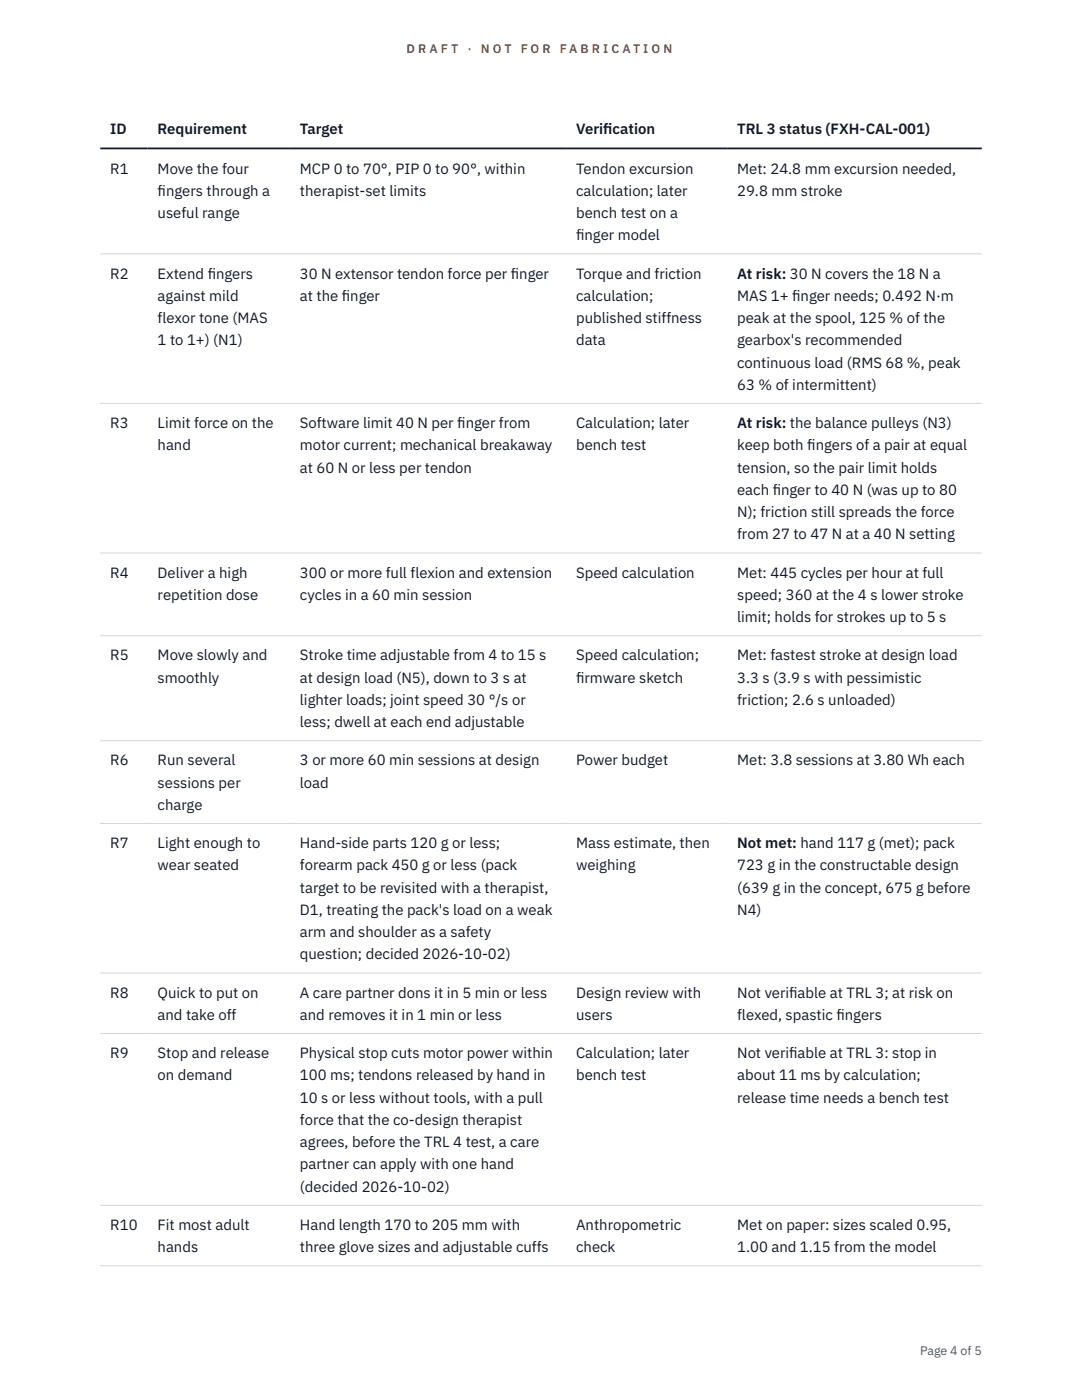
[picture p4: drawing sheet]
<svg xmlns="http://www.w3.org/2000/svg" width="216mm" height="279mm" viewBox="0 0 216 279" stroke-linecap="round" stroke-linejoin="round" font-family="sans-serif">
<defs><g id="words">
<g font-size="3" fill="#111827">
<text x="22" y="26.8">ID</text>
<text x="31.5" y="26.8">Requirement</text>
<text x="59.8" y="26.8">Target</text>
<text x="115" y="26.8">Verif</text>
<text x="120.4" y="26.8">ication</text>
<text x="147.1" y="26.8">TRL 3 status (FXH-CAL-001)</text>
<text x="22" y="34.6">R1</text>
<text x="31.5" y="34.6">Move the four</text>
<text x="59.8" y="34.6">MCP 0 to 70°, PIP 0 to 90°, within</text>
<text x="115" y="34.6">Tendon excursion</text>
<text x="147.1" y="34.6">Met: 24.8 mm excursion needed,</text>
<text x="31.5" y="39.1">f</text>
<text x="31.5" y="39.1">ingers through a</text>
<text x="59.8" y="39.1">therapist-set limits</text>
<text x="115" y="39.1">calculation; later</text>
<text x="147.1" y="39.1">29.8 mm stroke</text>
<text x="31.5" y="43.5">useful range</text>
<text x="115" y="43.5">bench test on a</text>
<text x="115" y="48">f</text>
<text x="115" y="48">inger model</text>
<text x="22" y="55.6">R2</text>
<text x="31.5" y="55.6">Extend f</text>
<text x="41.4" y="55.6">ingers</text>
<text x="59.8" y="55.6">30 N extensor tendon force per f</text>
<text x="101.9" y="55.6">inger</text>
<text x="115" y="55.6">Torque and friction</text>
<text x="147.1" y="55.6">At risk: 30 N covers the 18 N a</text>
<text x="31.5" y="60">against mild</text>
<text x="31.5" y="64.5">flexor tone (MAS</text>
<text x="59.8" y="60">at the f</text>
<text x="68.2" y="60">inger</text>
<text x="115" y="60">calculation;</text>
<text x="115" y="64.5">published stiffness</text>
<text x="147.1" y="60">MAS 1+ f</text>
<text x="147.1" y="64.5">peak at the spool, 125 % of the</text>
<text x="158.1" y="60">inger needs; 0.492 N·m</text>
<text x="31.5" y="68.9">1 to 1+) (N1)</text>
<text x="115" y="68.9">data</text>
<text x="147.1" y="68.9">gearbox's recommended</text>
<text x="147.1" y="73.4">continuous load (RMS 68 %, peak</text>
<text x="147.1" y="77.8">63 % of intermittent)</text>
<text x="22" y="85.4">R3</text>
<text x="31.5" y="85.4">Limit force on the</text>
<text x="31.5" y="89.9">hand</text>
<text x="59.8" y="85.4">Software limit 40 N per f</text>
<text x="59.8" y="89.9">motor current; mechanical breakaway</text>
<text x="91.2" y="85.4">inger from</text>
<text x="115" y="85.4">Calculation; later</text>
<text x="115" y="89.9">bench test</text>
<text x="147.1" y="85.4">At risk: the balance pulleys (N3)</text>
<text x="147.1" y="89.9">keep both f</text>
<text x="161.1" y="89.9">ingers of a pair at equal</text>
<text x="59.8" y="94.3">at 60 N or less per tendon</text>
<text x="147.1" y="94.3">tension, so the pair limit holds</text>
<text x="147.1" y="98.8">each f</text>
<text x="154.2" y="98.8">inger to 40 N (was up to 80</text>
<text x="147.1" y="103.2">N); friction still spreads the force</text>
<text x="147.1" y="107.7">from 27 to 47 N at a 40 N setting</text>
<text x="22" y="115.3">R4</text>
<text x="31.5" y="115.3">Deliver a high</text>
<text x="31.5" y="119.7">repetition dose</text>
<text x="59.8" y="115.3">300 or more full flexion and extension</text>
<text x="59.8" y="119.7">cycles in a 60 min session</text>
<text x="115" y="115.3">Speed calculation</text>
<text x="147.1" y="115.3">Met: 445 cycles per hour at full</text>
<text x="147.1" y="119.7">speed; 360 at the 4 s lower stroke</text>
<text x="147.1" y="124.2">limit; holds for strokes up to 5 s</text>
<text x="22" y="131.8">R5</text>
<text x="31.5" y="131.8">Move slowly and</text>
<text x="59.8" y="131.8">Stroke time adjustable from 4 to 15 s</text>
<text x="115" y="131.8">Speed calculation;</text>
<text x="147.1" y="131.8">Met: fastest stroke at design load</text>
<text x="31.5" y="136.2">smoothly</text>
<text x="59.8" y="136.2">at design load (N5), down to 3 s at</text>
<text x="115" y="136.2">f</text>
<text x="115" y="136.2">irmware sketch</text>
<text x="147.1" y="136.2">3.3 s (3.9 s with pessimistic</text>
<text x="59.8" y="140.7">lighter loads; joint speed 30 °/s or</text>
<text x="147.1" y="140.7">friction; 2.6 s unloaded)</text>
<text x="59.8" y="145.1">less; dwell at each end adjustable</text>
<text x="22" y="152.7">R6</text>
<text x="31.5" y="152.7">Run several</text>
<text x="59.8" y="152.7">3 or more 60 min sessions at design</text>
<text x="115" y="152.7">Power budget</text>
<text x="147.1" y="152.7">Met: 3.8 sessions at 3.80 Wh each</text>
<text x="31.5" y="157.2">sessions per</text>
<text x="31.5" y="161.6">charge</text>
<text x="59.8" y="157.2">load</text>
<text x="22" y="169.3">R7</text>
<text x="31.5" y="169.3">Light enough to</text>
<text x="31.5" y="173.7">wear seated</text>
<text x="59.8" y="169.3">Hand-side parts 120 g or less;</text>
<text x="59.8" y="173.7">forearm pack 450 g or less (pack</text>
<text x="115" y="169.3">Mass estimate, then</text>
<text x="115" y="173.7">weighing</text>
<text x="147.1" y="169.3">Not met: hand 117 g (met); pack</text>
<text x="147.1" y="173.7">723 g in the constructable design</text>
<text x="59.8" y="178.1">target to be revisited with a therapist,</text>
<text x="147.1" y="178.1">(639 g in the concept, 675 g before</text>
<text x="59.8" y="182.6">D1, treating the pack's load on a weak</text>
<text x="147.1" y="182.6">N4)</text>
<text x="59.8" y="187">arm and shoulder as a safety</text>
<text x="59.8" y="191.5">question; decided 2026-10-02)</text>
<text x="22" y="199.1">R8</text>
<text x="31.5" y="199.1">Quick to put on</text>
<text x="31.5" y="203.6">and take off</text>
<text x="59.8" y="199.1">A care partner dons it in 5 min or less</text>
<text x="59.8" y="203.6">and removes it in 1 min or less</text>
<text x="115" y="199.1">Design review with</text>
<text x="115" y="203.6">users</text>
<text x="147.1" y="199.1">Not verif</text>
<text x="147.1" y="203.6">flexed, spastic f</text>
<text x="157.5" y="199.1">iable at TRL 3; at risk on</text>
<text x="166.9" y="203.6">ingers</text>
<text x="22" y="211.2">R9</text>
<text x="31.5" y="211.2">Stop and release</text>
<text x="31.5" y="215.6">on demand</text>
<text x="59.8" y="211.2">Physical stop cuts motor power within</text>
<text x="59.8" y="215.6">100 ms; tendons released by hand in</text>
<text x="115" y="211.2">Calculation; later</text>
<text x="115" y="215.6">bench test</text>
<text x="147.1" y="211.2">Not verif</text>
<text x="147.1" y="215.6">about 11 ms by calculation;</text>
<text x="157.5" y="211.2">iable at TRL 3: stop in</text>
<text x="59.8" y="220.1">10 s or less without tools, with a pull</text>
<text x="147.1" y="220.1">release time needs a bench test</text>
<text x="59.8" y="224.5">force that the co-design therapist</text>
<text x="59.8" y="229">agrees, before the TRL 4 test, a care</text>
<text x="59.8" y="233.4">partner can apply with one hand</text>
<text x="59.8" y="237.8">(decided 2026-10-02)</text>
<text x="22" y="245.5">R10</text>
<text x="31.5" y="245.5">Fit most adult</text>
<text x="59.8" y="245.5">Hand length 170 to 205 mm with</text>
<text x="115" y="245.5">Anthropometric</text>
<text x="147.1" y="245.5">Met on paper: sizes scaled 0.95,</text>
<text x="31.5" y="249.9">hands</text>
<text x="59.8" y="249.9">three glove sizes and adjustable cuffs</text>
<text x="115" y="249.9">check</text>
<text x="147.1" y="249.9">1.00 and 1.15 from the model</text>
</g>
<g font-size="2.5" fill="#b45309">
<text x="81.1" y="10.5">D R A F T</text>
<text x="93.3" y="10.5">·</text>
<text x="95.9" y="10.5">N O T</text>
<text x="103.9" y="10.5">F O R</text>
<text x="111.7" y="10.5">F A B R I C A T I O N</text>
</g>
<text font-size="2.5" fill="#4b5563" x="183.6" y="270.3">Page 4 of 5</text>
</g></defs>
<path d="M20 50.7h175.9M20 80.5h175.9M20 110.4h175.9M20 126.9h175.9M20 147.8h175.9M20 164.3h175.9M20 194.2h175.9M20 206.3h175.9M20 240.5h175.9M20 252.6h175.9" fill="none" stroke="#d1d5db" stroke-width=".2"/>
<path d="M20 29.6h175.9" fill="none" stroke="#111827" stroke-width=".35"/>
<use href="#words"/>
</svg>
